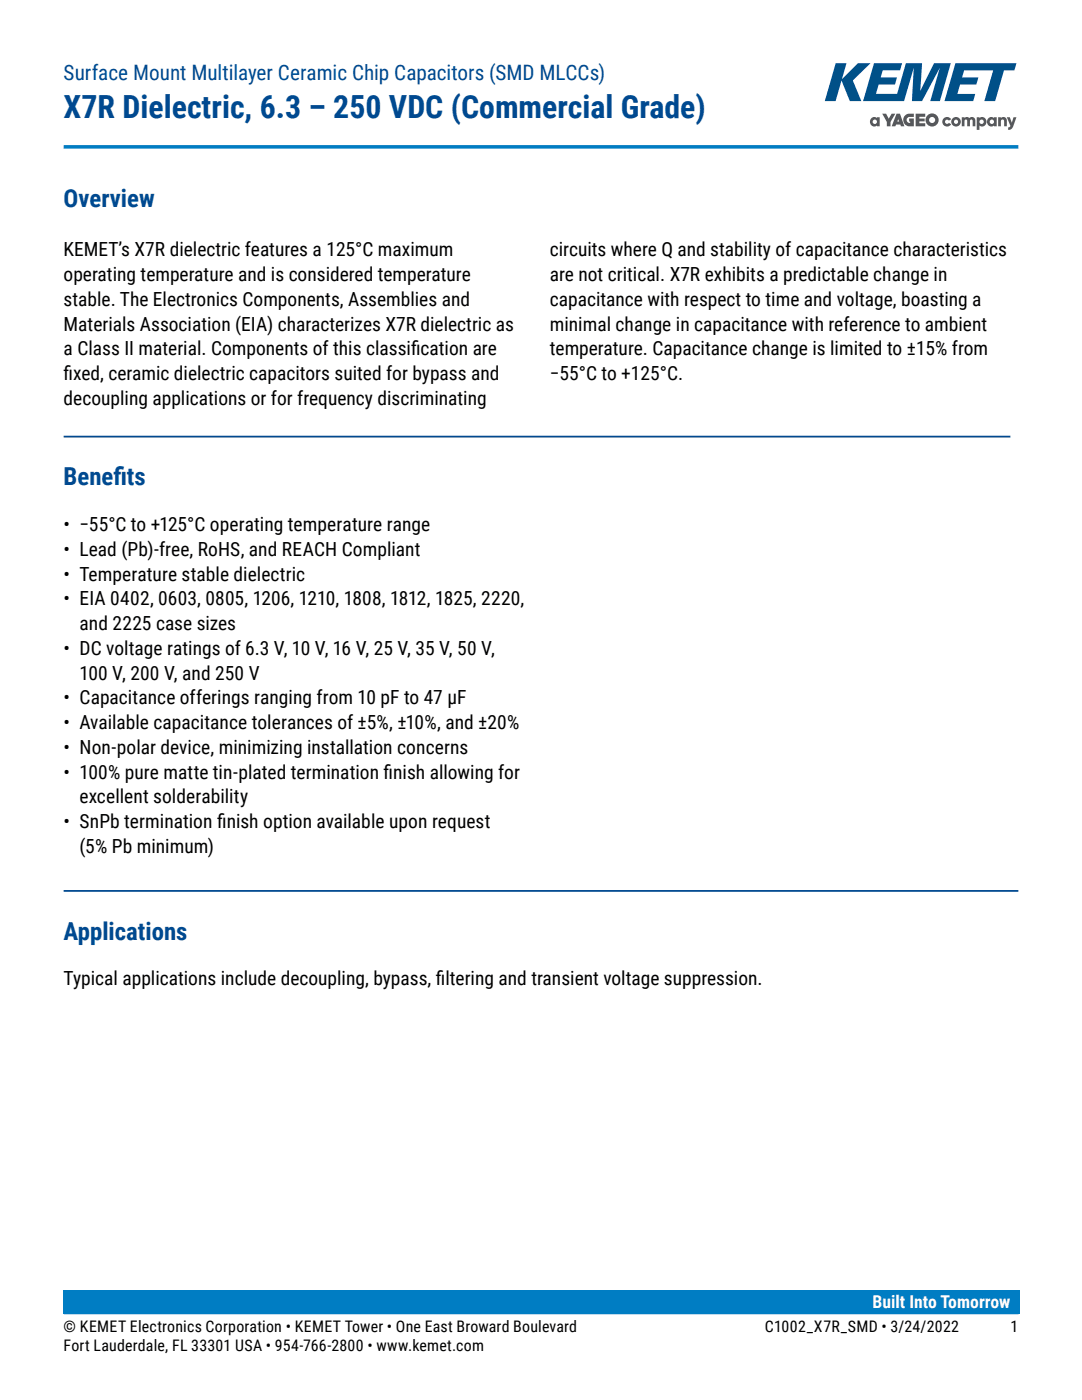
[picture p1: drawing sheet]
<svg xmlns="http://www.w3.org/2000/svg" width="216mm" height="279mm" viewBox="0 0 216 279" stroke-linecap="round" stroke-linejoin="round" font-family="sans-serif">
<defs><g id="words">
<text font-size="6.3" fill="#004990" x="12.7" y="23.5">X7R Dielectric, 6.3 – 250 VDC (Commercial Grade)</text>
<g font-size="4.9" fill="#004990">
<text x="12.7" y="41.3">Overview</text>
<text x="12.7" y="96.8">Benef</text>
<text x="22.6" y="96.8">its</text>
<text x="12.7" y="187.5">Applications</text>
</g>
<text font-size="4.2" fill="#004990" x="12.7" y="15.9">Surface Mount Multilayer Ceramic Chip Capacitors (SMD MLCCs)</text>
<g font-size="3.9">
<text x="12.7" y="51.1">KEMET’s X7R dielectric features a 125°C maximum</text>
<text x="109.7" y="51.1">circuits where Q and stability of capacitance characteristics</text>
<text x="12.7" y="56.1">operating temperature and is considered temperature</text>
<text x="109.7" y="56.1">are not critical. X7R exhibits a predictable change in</text>
<text x="12.7" y="61">stable. The Electronics Components, Assemblies and</text>
<text x="12.7" y="66">Materials Association (EIA) characterizes X7R dielectric as</text>
<text x="109.7" y="61">capacitance with respect to time and voltage, boasting a</text>
<text x="109.7" y="66">minimal change in capacitance with reference to ambient</text>
<text x="12.7" y="70.9">a Class II material. Components of this classif</text>
<text x="82" y="70.9">ication are</text>
<text x="109.7" y="70.9">temperature. Capacitance change is limited to ±15% from</text>
<text x="12.7" y="75.8">f</text>
<text x="12.7" y="75.8">ixed, ceramic dielectric capacitors suited for bypass and</text>
<text x="109.7" y="75.8">−55°C to +125°C.</text>
<text x="12.7" y="80.8">decoupling applications or for frequency discriminating</text>
<text x="12.7" y="106">• −55°C to +125°C operating temperature range</text>
<text x="12.7" y="110.9">• Lead (Pb)-free, RoHS, and REACH Compliant</text>
<text x="12.7" y="115.9">• Temperature stable dielectric</text>
<text x="12.7" y="120.8">• EIA 0402, 0603, 0805, 1206, 1210, 1808, 1812, 1825, 2220,</text>
<text x="15.9" y="125.8">and 2225 case sizes</text>
<text x="12.7" y="130.7">• DC voltage ratings of 6.3 V, 10 V, 16 V, 25 V, 35 V, 50 V,</text>
<text x="15.9" y="135.6">100 V, 200 V, and 250 V</text>
<text x="12.7" y="140.6">• Capacitance offerings ranging from 10 pF to 47 μF</text>
<text x="12.7" y="145.5">• Available capacitance tolerances of ±5%, ±10%, and ±20%</text>
<text x="12.7" y="150.5">• Non-polar device, minimizing installation concerns</text>
<text x="12.7" y="155.4">• 100% pure matte tin-plated termination f</text>
<text x="76.5" y="155.4">inish allowing for</text>
<text x="15.9" y="160.3">excellent solderability</text>
<text x="12.7" y="165.3">• SnPb termination f</text>
<text x="43.3" y="165.3">inish option available upon request</text>
<text x="15.9" y="170.2">(5% Pb minimum)</text>
<text x="12.7" y="196.7">Typical applications include decoupling, bypass, f</text>
<text x="87" y="196.7">iltering and transient voltage suppression.</text>
</g>
<text font-size="3.5" fill="#fff" x="174.1" y="261">Built Into Tomorrow</text>
<g font-size="3.2">
<text x="12.7" y="269.7">Fort Lauderdale, FL 33301 USA • 954-766-2800 • www.kemet.com</text>
<text x="12.7" y="265.9">© KEMET Electronics Corporation • KEMET Tower • One East Broward Boulevard</text>
<text x="152.6" y="265.9">C1002_X7R_SMD • 3/24/2022</text>
<text x="201.7" y="265.9">1</text>
</g>
</g></defs>
<path d="M12.7 262.1h190.5" fill="none" stroke="#007dc3" stroke-width=".35"/>
<g fill="#53585f">
<path d="M188.3 23.6a.96 .96 0 0 1 1.5 .2l-.5 .3a.41 .41 0 0 0-.6-.1 .41 .41 0 0 0 0 .6 .41 .41 0 0 0 .6-.1l.5 .3a.96 .96 0 0 1-1.4 .3 .96 .96 0 0 1-.1-1.5z"/>
<path d="M191.9 23.4h.6v.2l.4-.3 .5 .3 .1-.1a.7 .7 0 0 1 .8-.1 .7 .7 0 0 1 .3 .7v1.1h-.5l-.1-1.2-.2-.2-.2 .2-.1 1.2h-.5v-1.2l-.3-.2-.2 .2v1.2h-.6z"/>
<path d="M199.2 23.4h.5v.2l.3-.2a.69 .69 0 0 1 .9 .7v1.1h-.5v-1a.32 .32 0 0 0-.3-.4 .32 .32 0 0 0-.3 .2l-.1 1.2h-.5z"/>
<path d="M200.9 23.4h.6l.4 1.1 .3-1.1h.6l-.6 1.8a.96 .96 0 0 1-1 .7v-.5l.4-.3z"/>
<path d="M176 22.7h.8l.5 1 .6-1h.8l-1 1.6v.9h-.7v-.9z"/>
<path d="M182.7 22.7h1.9v.6h-1.2v.4h1.1v.5h-1.1v.4h1.2v.6h-1.9z"/>
<path d="M180.6 23l.5-.3h1.3v.6h-1a.59 .59 0 0 0-.5 .7 .59 .59 0 0 0 .7 .5v-.2h-.2v-.7h1v1.6a1.75 1.75 0 0 1-1.9-.5 1.28 1.28 0 0 1 .1-1.7z"/>
<path d="M174.1 24.3a.45 .45 0 0 0 .9 0 .45 .45 0 0 0-.9 0zM173.8 23.6a.79 .79 0 0 1 1.2 0v-.2h.5v1.8h-.5v-.2a.91 .91 0 0 1-1.3-.1 .91 .91 0 0 1 .1-1.3z"/>
<path d="M190.3 24.3a.45 .45 0 0 0 .9 0 .45 .45 0 0 0-.9 0zM189.8 24.3a.96 .96 0 0 1 1.9 0 .96 .96 0 0 1-1.9 0z"/>
<path d="M195.4 24.3a.45 .45 0 0 0 .9 0 .45 .45 0 0 0-.9 0zM194.9 23.4h.5v.2a.89 .89 0 0 1 1.4 .7 .89 .89 0 0 1-1.4 .7v.9h-.5z"/>
<path d="M197.5 24.3a.44 .44 0 0 0 .8 0 .44 .44 0 0 0-.8 0zM197.2 23.6a.79 .79 0 0 1 1.1 0v-.2h.6v1.8h-.6v-.2a.91 .91 0 0 1-1.2-.1 .91 .91 0 0 1 .1-1.3z"/>
<path d="M179.2 23.8l.2 .5h-.4zM178.9 22.7l-1 2.5h.8l.1-.3h.9l.1 .3h.7l-.9-2.5z"/>
<path d="M185.4 23.9a.61 .61 0 0 1 1.2 0 .61 .61 0 0 1-1.2 0zM184.7 23.9a1.31 1.31 0 0 0 2.6 0 1.31 1.31 0 0 0-2.6 0z"/>
</g>
<g fill="#005088">
<path d="M174.4 12.6h5.6l-.4 1.4-3.4 .1-.5 1.4h3.3l-.4 1.4h-3.3l-.5 1.8h4.2l1.8-6.1h3.2l-.4 5.6 2.8-5.6h3.3l-2.2 7.6h-1.9l1.9-6.7-3.5 6.7h-2l.3-6.7-1.9 6.7h-8.2z"/>
<path d="M190.6 12.6h12.2l-.4 1.4h-2.1l-1.7 6.2h-2.2l1.8-6.2-5.8 .1-.4 1.4h3.2l-.4 1.4h-3.2l-.6 1.8h3.6l-.4 1.5h-5.7z"/>
<path d="M166.8 12.6h2.1l-.9 3.2 3.2-3.2h2.5l-3.5 3.5 1.7 4.1h-2.3l-1.7-4.1-1.2 4.1h-2.1z"/>
</g>
<path d="M12.7 29.3h190.5" fill="none" stroke="#007dc3" stroke-width=".71" stroke-linecap="butt"/>
<path d="M12.7 257.6h190.8v4.7h-190.8z" fill="#007dc3"/>
<path d="M12.7 87.1h188.9M12.7 177.8h190.5" fill="none" stroke="#004990" stroke-width=".35"/>
<use href="#words"/>
</svg>
